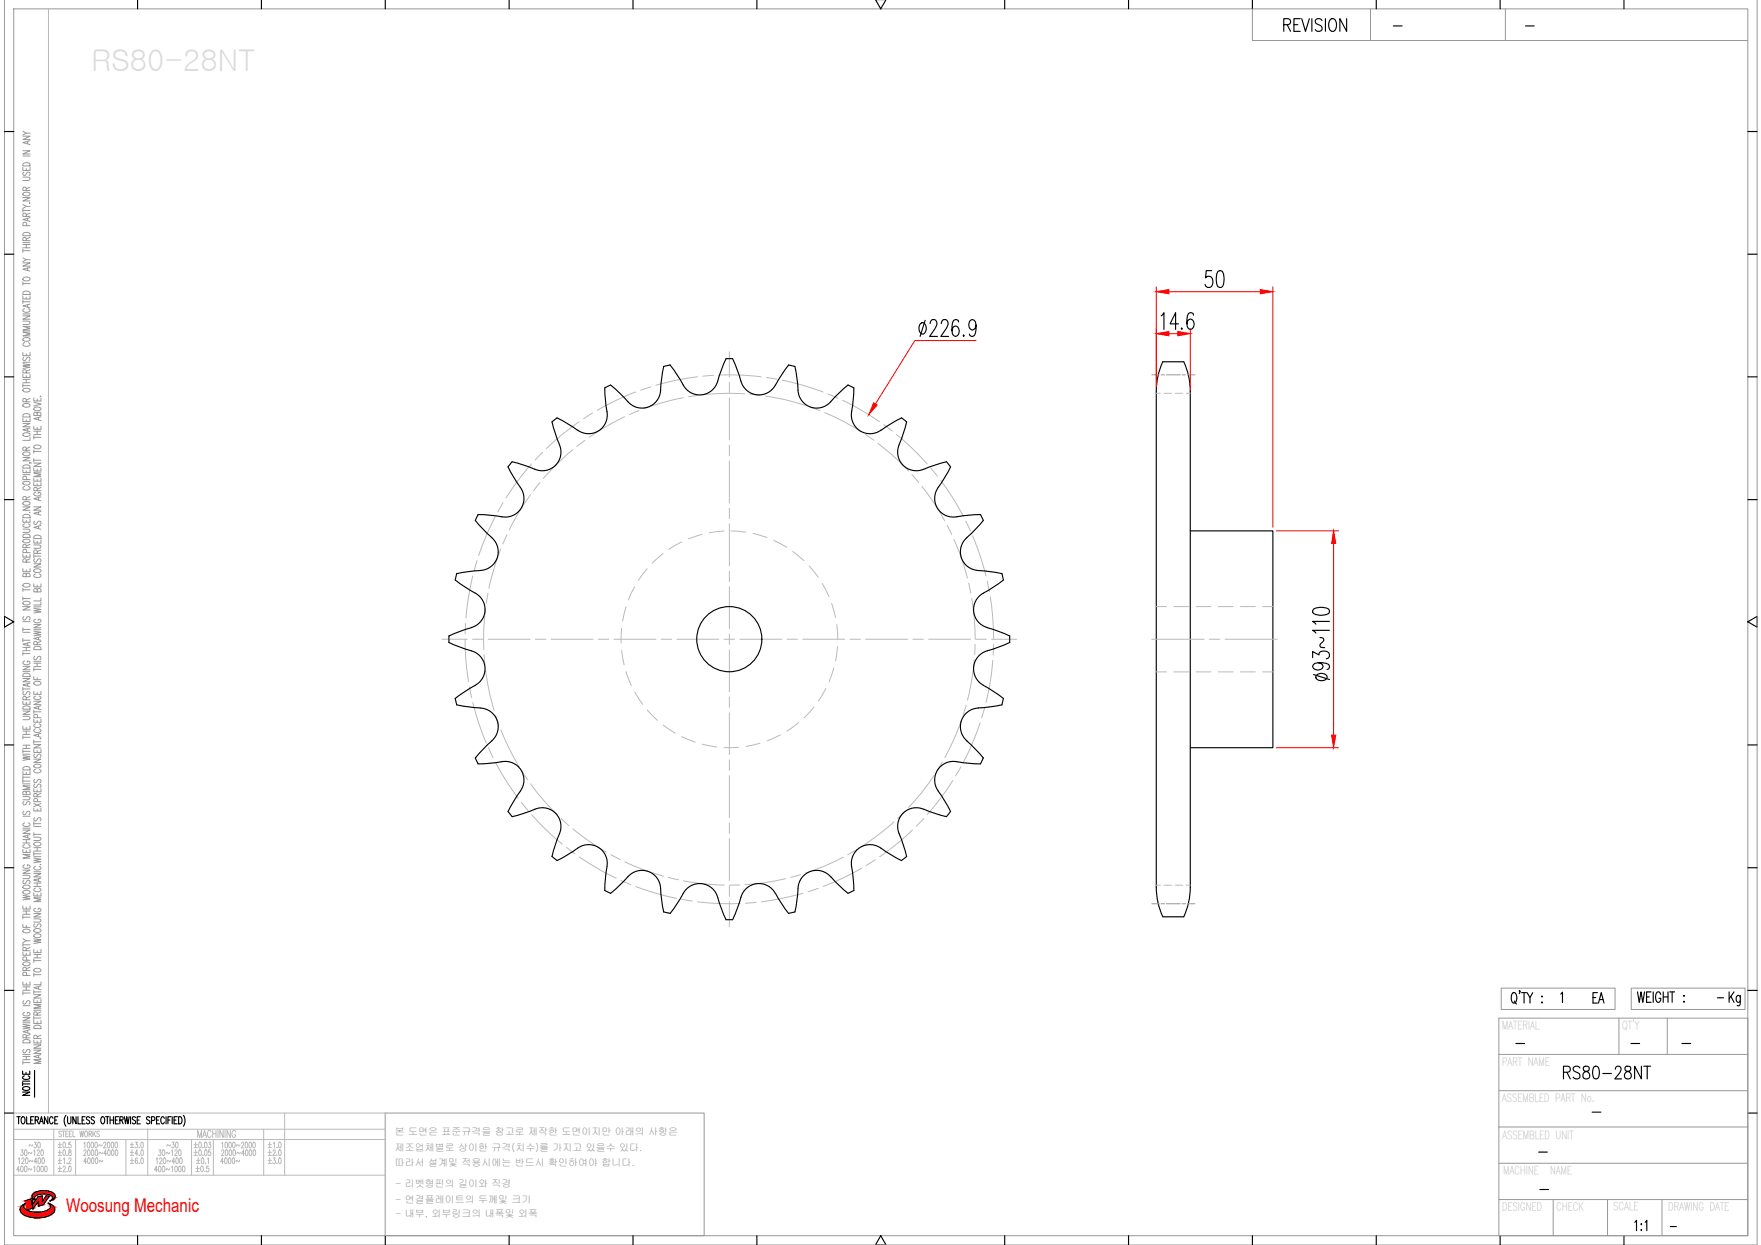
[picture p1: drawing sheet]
<svg xmlns="http://www.w3.org/2000/svg" width="297mm" height="210mm" viewBox="0 0 297 210" stroke-linecap="round" stroke-linejoin="round" font-family="sans-serif">
<defs><g id="words">
<text font-size="5.3" x="290.7" y="170.7">Kg</text>
<text font-size="4.9" x="267.8" y="170.4">EA</text>
<text font-size="3.2" fill="#f00" x="11.1" y="204.3">Woosung Mechanic</text>
<g font-size="2.6">
<text x="234.2" y="5.6">-</text>
<text x="256.5" y="5.6">-</text>
<text x="288.9" y="169.3">-</text>
<text x="254.7" y="177.1">-</text>
<text x="274.1" y="177.1">-</text>
<text x="282.9" y="177.1">-</text>
<text x="267.8" y="188.7">-</text>
<text x="258.6" y="195.4">-</text>
<text x="258.9" y="201.8">-</text>
<text x="280.8" y="208.1">-</text>
</g>
<g font-size="1.7" fill="#989898">
<text x="66.6" y="191.4">본 도면은 표준규격을 참고로 제작한 도면이지만 아래의 사항은</text>
<text x="66.6" y="194.1">제조업체별로 상이한 규격(치수)를 가지고 있을수 있다.</text>
<text x="66.6" y="196.6">따라서 설계및 적용시에는 반드시 확인하여야 합니다.</text>
<text x="66.7" y="200.2">- 리벳형핀의 길이와 직경</text>
<text x="66.7" y="202.8">- 연결플레이트의 두께및 크기</text>
<text x="66.7" y="205.2">- 내부, 외부링크의 내폭및 외폭</text>
</g>
</g></defs>
<!-- layer: 0 -->
<g fill="none" stroke="#989898" stroke-width=".17">
<path d="M.7 -.1v210h295.7v-210M2.3 1.5h292.5v206.8h-292.5zM211.3 1.5v5.3h83.5M231.2 1.5v5.3M253.9 1.5v5.3M3.9 33.3h1.2l-1.2 .6h1.2M3.9 29.9h.8l.4 .2-.2 .3h-1M3.9 28.2v.5h1.2v-.5M3.9 25.4h1.2l-1.2 .6h1.2M3.9 23h1.2l-1.2 .5h1.2M3.9 35.2v.6M3.9 35.5h1.2"/>
<path d="M3.9 34.5l.5 .3M3.9 26.3h1.2M3.9 22.1l.5 .4M3.9 39.3a.82 .82 0 0 1 1.2 .1v.3h-1.2zM3.9 32.5a.91 .91 0 0 1 1.2 .1 .64 .64 0 0 1-.6 .4 .64 .64 0 0 1-.6-.4zM3.9 27.6a.84 .84 0 0 1 1.2 .1v.3h-1.2zM4 29l-.1 .4 .1 .2 .3-.1a.52 .52 0 0 1 .7-.4l.1 .3-.2 .2M4.4 36.5v-.5h-.4l-.1 .5h1.2M4.4 32.1l-.1-.5h-.4v.5h1.2M4.4 28.4v.3M4.5 38.1l-.1-.5-.1-.1-.4 .1v.5h1.2M4.7 23.8v.4"/>
<path d="M4.7 36.8v.4M5 34.2v.1zM5.1 36.7l-1.2 .3 1.2 .3M5.1 34.8h-.7l-.5 .3M5.1 23.7l-1.2 .3 1.2 .4M5.1 22.5h-.7l-.5 .3M5.1 35.9l-.7 .3M5.1 31.6l-.7 .2M3.9 59.4v.6h1.2v-.6M3.9 54.1h.8l.4 .3-.2 .3h-1M3.9 53.2h1.2l-1.2 .6h1.2M3.9 49.9v.5h1.2v-.5"/>
<path d="M3.9 44.3h1.2l-1.2 .6h1.2M3.9 42v.5M3.9 47.5v.6M3.9 50.6v.6M3.9 52.9h1.2M3.9 50.9h1.2M3.9 47.8h1.2M3.9 43.5l.5 .3M3.9 42.3h1.2M3.9 41.8h1.2M3.9 41.2h1.2M3.9 40.9h1.2"/>
<path d="M3.9 57.1a.91 .91 0 0 1 1.2 0 .69 .69 0 0 1-1.2 .3zM3.9 49.2a.82 .82 0 0 1 1.2 .2v.2h-1.2zM3.9 46.9a.71 .71 0 0 1 1.2 .2 .7 .7 0 0 1-1.2-.1zM4.2 57.8a.32 .32 0 0 0-.3 .4 .32 .32 0 0 0 .4 .2h.3a.32 .32 0 0 0 .5-.2 .32 .32 0 0 0-.3-.4M4.2 52a.32 .32 0 0 0-.3 .5 .32 .32 0 0 0 .4 .2h.3a.32 .32 0 0 0 .5-.2 .32 .32 0 0 0-.3-.5M4.4 40.6v-.5h-.4l-.1 .5h1.2M4.4 41.2v.6M4.4 50.1v.3M4.4 59.6v.4M4.7 45.2v.4M4.7 51.4v.4M5.1 56h-1.2l1.2 .3-1.2 .3h1.2"/>
<path d="M5.1 55h-1.2l1.2 .3-1.2 .4h1.2M5.1 51.3l-1.2 .3 1.2 .3M5.1 45.1l-1.2 .3 1.2 .3M5.1 43.8h-.7l-.5 .3M5.1 40l-.7 .3M3.9 79.2v.5h1.2v-.5M3.9 77.1h1.2l-1.2 .6h1.2M3.9 73.2a.72 .72 0 0 1 1.2 .2 .87 .87 0 0 1-1.2 0zM3.9 71.4h1.2l-1.2 .6h1.2M3.9 70.5v.6h1.2v-.6M3.9 63.1v.5h1.2v-.5M3.9 61.3l1.2 .2-1.2 .2 1.2 .2-1.2 .2"/>
<path d="M3.9 64.7v.6M3.9 65h1.2M3.9 64.5h1.2M3.9 64h1.2M3.9 61.1h1.2M3.9 78.5a.84 .84 0 0 1 1.2 .1v.3h-1.2zM3.9 76.4a.71 .71 0 0 1 1.2 .2 .7 .7 0 0 1-1.2-.2zM3.9 69.9a.79 .79 0 0 1 1.2 .1v.3h-1.2zM3.9 68.2a.91 .91 0 0 1 1.2 .1 .69 .69 0 0 1-1.2 .2zM3.9 65.6a.74 .74 0 0 1 1.2 .2 .7 .7 0 0 1-1.2-.1zM4 60.2a.29 .29 0 0 0-.1 .5 .29 .29 0 0 0 .5-.1l.1-.2a.31 .31 0 0 1 .5-.1 .31 .31 0 0 1-.1 .5M4.4 75.9v-.5h-.5v.5h1.2"/>
<path d="M4.4 67.7v-.4l-.4-.1-.1 .5h1.2M4.4 62.9v-.5h-.5v.5h1.2M4.4 63.3v.3M4.4 64v.5M4.4 70.8v.3M4.4 79.4v.3M4.7 72.3v.4M5 78l.3 .1M5.1 73.8v.4h-1.2M5.1 72.2l-1.2 .3 1.2 .3M5.1 75.4l-.7 .2M5.1 67.2l-.7 .3"/>
<path d="M5.1 62.3l-.7 .3M5.7 78.9v.5h1.2v-.5M5.7 78.1h1.2l-1.2 .5h1.2M5.7 71.9v.5h1.2v-.5M5.7 67.8l1.2 .3-1.2 .3M5.7 67.1v.5h1.2v-.5M5.7 73.5v.5M5.7 75.8v.6M5.7 77.3v.6M5.7 77.6h1.2M5.7 76.1h1.2M5.7 73.7h1.2"/>
<path d="M5.7 73.3h1.2M5.7 72.7h1.2M5.8 75.2a.71 .71 0 0 1 1.1 .2 .73 .73 0 0 1-1.2-.1zM5.8 68.8a.91 .91 0 0 1 1.1 0 .69 .69 0 0 1-1.1 .3zM6.3 69.7l.2-.2h.3l.1 .2v.4h-1.2l.1-.6 .4 .1 .1 .5M6.3 67.3v.3M6.3 72.1v.3M6.3 72.7v.6M6.3 79.1v.3M6.5 70.4v.4M6.8 66.8h.1zM6.9 79.7h-1.2l1.2 .3-1.2 .4h1.2"/>
<path d="M6.9 70.3l-1.2 .3 1.2 .3M3.9 95.9v.5h1.2v-.5M3.9 93.4v.5h1.2v-.5M3.9 89.2h1l.2 .2-.2 .3-1 .1M3.9 87.5v.5h1.2v-.5M3.9 85.5h1.2l-1.2 .5h1.2M3.9 99.2v.5M3.9 99.4h1.2M3.9 80h1.2M3.9 98.5a.91 .91 0 0 1 1.2 .1 .64 .64 0 0 1-.6 .4 .64 .64 0 0 1-.6-.4zM3.9 91.1a.71 .71 0 0 1 1.2 .2 .73 .73 0 0 1-1.2-.2zM3.9 90.2a.79 .79 0 0 1 1.2 .1v.3h-1.2z"/>
<path d="M3.9 86.9a.82 .82 0 0 1 1.2 .1v.3h-1.2zM3.9 84.7a.91 .91 0 0 1 1.2 .1 .64 .64 0 0 1-.6 .4 .64 .64 0 0 1-.6-.4zM3.9 81.3a.91 .91 0 0 1 1.2 .1 .64 .64 0 0 1-.6 .4 .64 .64 0 0 1-.6-.4zM4.2 88.3a.32 .32 0 0 0-.3 .4 .32 .32 0 0 0 .4 .2h.3a.32 .32 0 0 0 .5-.2 .32 .32 0 0 0-.3-.4M4.2 82a.32 .32 0 0 0-.3 .4 .32 .32 0 0 0 .4 .2h.3a.32 .32 0 0 0 .5-.2 .32 .32 0 0 0-.3-.4M4.4 96.9l.3-.2h.3l.1 .2v.3h-1.2l.1-.5h.4v.5M4.4 94.8v-.5l-.4-.1-.1 .6h1.2M4.4 92.3l-.1-.5-.4 .1v.4h1.2M4.4 84.3v-.5l-.4-.1-.1 .6h1.2M4.4 87.7v.3M4.4 93.6v.3M4.4 96.1v.3"/>
<path d="M4.5 93.2l-.1-.5h-.5v.5h1.2M4.5 80.8l-.1-.4-.1-.1-.4 .1v.4h1.2M5 86.4h.1M5.1 94.2l-.7 .3M5.1 91.8l-.7 .2M5.1 83.7l-.7 .3M5.7 98.4v.5h1.2v-.5M5.7 95.1h1.2l-1.2 .5h1.2M5.7 91.9h.9l.3 .2-.2 .3h-1M5.7 91v.6h1.2v-.6M5.7 85.5h1.2l-1.2 .5h1.2M5.7 81.4v.5h1.2v-.5"/>
<path d="M5.7 80.6v.5h1.2v-.5M5.7 93.5v.6M5.7 93.8h1.2M5.8 96a.91 .91 0 0 1 1.1 .1 .64 .64 0 0 1-.6 .4 .64 .64 0 0 1-.6-.4zM5.8 90.4a.79 .79 0 0 1 1.1 .1v.3h-1.2zM5.9 94.2a.29 .29 0 0 0-.2 .5 .29 .29 0 0 0 .5-.1l.1-.2a.31 .31 0 0 1 .5-.1 .31 .31 0 0 1-.1 .5M5.9 87.9l-.2 .2 .2 .3 .3-.1 .1-.3a.3 .3 0 0 1 .5-.1 .3 .3 0 0 1-.1 .5M6 96.8a.32 .32 0 0 0-.3 .4 .32 .32 0 0 0 .5 .2h.2a.32 .32 0 0 0 .5-.2 .32 .32 0 0 0-.3-.4M6 83a.32 .32 0 0 0-.3 .4 .32 .32 0 0 0 .5 .2h.2a.34 .34 0 0 0 .5-.3 .34 .34 0 0 0-.5-.3v.2M6.3 99.4l.2-.2 .3 .1 .1 .1v.4h-1.2l.1-.5h.4l.1 .5M6.3 93.3l-.1-.5h-.4l-.1 .5h1.2M6.3 82.7l-.1-.5h-.4l-.1 .5h1.2"/>
<path d="M6.3 80.8v.3M6.3 81.6v.3M6.3 91.2v.4M6.3 98.6v.3M6.5 83.9v.4M6.5 86.4v.4M6.5 88.7v.4M6.9 88.6l-1.2 .3 1.2 .3M6.9 86.2l-1.2 .3 1.2 .4M6.9 83.8l-1.2 .3 1.2 .3M6.9 92.7l-.6 .3M6.9 82.2l-.6 .3"/>
<path d="M3.9 119.9h1.2l-1.2 .6h1.2M3.9 118.2v.5h1.2v-.5M3.9 114.4h1.2l-1.2 .5h1.2M3.9 112.3h1.2l-1.2 .6h1.2M3.9 102.3h1.2l-1.2 .5h1.2M3.9 100.6v.6M3.9 105.8v.6M3.9 107.6v.6M3.9 109.9v.6M3.9 115.9v.5M3.9 116.2h1.2M3.9 113.2h1.2"/>
<path d="M3.9 110.2h1.2M3.9 109.7h1.2M3.9 109.1h1.2M3.9 107.9h1.2M3.9 106.6h1.2M3.9 106.1h1.2M3.9 104.8h1.2M3.9 100.9h1.2M3.9 119.2a.84 .84 0 0 1 1.2 .1v.3h-1.2zM3.9 113.7a.82 .82 0 0 1 1.2 .1v.3h-1.2zM3.9 101.5a.91 .91 0 0 1 1.2 .1 .69 .69 0 0 1-1.2 .2zM4 116.6a.29 .29 0 0 0-.1 .5 .29 .29 0 0 0 .5-.1l.1-.2a.31 .31 0 0 1 .5-.1 .31 .31 0 0 1-.1 .5"/>
<path d="M4 104a.29 .29 0 0 0-.1 .4 .29 .29 0 0 0 .5 0l.1-.3a.31 .31 0 0 1 .5-.1 .31 .31 0 0 1-.1 .5M4.2 111.5a.32 .32 0 0 0-.3 .4 .32 .32 0 0 0 .4 .2h.3a.34 .34 0 0 0 .5-.3 .34 .34 0 0 0-.5-.3v.2M4.4 118v-.5l-.4-.1-.1 .6h1.2M4.4 109.1v.6M4.4 118.4v.3M4.7 108.4v.4M4.7 115.3v.4M5.1 115.2l-1.2 .3 1.2 .3M5.1 108.3l-1.2 .3 1.2 .3M5.1 117.4l-.7 .3M5.7 118.2h1.2l-1.2 .6h1.2M5.7 116.6v.5h1.2v-.5"/>
<path d="M5.7 114.1v.5h1.2M5.7 106.4l1.2 .2-1.2 .2 1.2 .2-1.2 .2M5.7 105.3h1.2l-1.2 .5h1.2M5.7 102.5l1.2 .3-1.2 .1 1.2 .3-1.2 .1M5.7 112.6v.5M5.7 119.7v.6M5.7 112.9h1.2M5.7 112.4h1.2M5.7 111.8h1.2M5.7 111.5h1.2M5.7 106.2h1.2M5.7 102.3h1.2"/>
<path d="M5.8 115a.71 .71 0 0 1 1.1 .3 .7 .7 0 0 1-1.2-.2zM5.8 109.1a.84 .84 0 0 1 1.1 .2v.2h-1.2zM5.9 110.7a.29 .29 0 0 0-.2 .4 .29 .29 0 0 0 .5 0l.1-.3a.31 .31 0 0 1 .5-.1 .31 .31 0 0 1-.1 .5M6 117.4a.32 .32 0 0 0-.3 .4 .32 .32 0 0 0 .5 .2h.2a.32 .32 0 0 0 .5-.2 .32 .32 0 0 0-.3-.4M6 104.4a.32 .32 0 0 0-.3 .4 .32 .32 0 0 0 .5 .2h.2a.33 .33 0 0 0 .5-.3 .33 .33 0 0 0-.5-.3v.2M6.3 108.7l-.1-.5h-.4l-.1 .5h1.2M6.3 111.8v.6M6.3 114.3v.3M6.3 116.7v.4M6.5 107.5v.4M6.5 119.1v.4M6.9 119l-1.2 .3 1.2 .3"/>
<path d="M6.9 107.3l-1.2 .3 1.2 .4M6.9 101.5v.5h-1.2M6.9 100.8v.5h-1.2M6.9 108.1l-.6 .3M3.9 139.9h1.2l-1.2 .6h1.2M3.9 134.3h.8l.4 .2-.2 .3h-1M3.9 130v.6h1.2v-.6M3.9 127.4l1.2 .2-1.2 .2 1.2 .2-1.2 .2M3.9 122.4v.6h1.2v-.6M3.9 120.8h.8l.4 .2-.2 .3h-1M3.9 124v.6M3.9 126.4v.6"/>
<path d="M3.9 130.8v.5M3.9 131.4v.6M3.9 139.6h1.2M3.9 137.6h1.2M3.9 132.2h1.2M3.9 131.7h1.2M3.9 131h1.2M3.9 127.2h1.2M3.9 126.7h1.2M3.9 126.2h1.2M3.9 125.6h1.2M3.9 124.3h1.2"/>
<path d="M3.9 123.8h1.2M3.9 123.3h1.2M3.9 129.4a.82 .82 0 0 1 1.2 .1v.3h-1.2zM4 136.8a.29 .29 0 0 0-.1 .4 .29 .29 0 0 0 .5 0l.1-.3a.31 .31 0 0 1 .5-.1 .31 .31 0 0 1-.1 .5M4 135.1l-.1 .2 .1 .4 .3-.1 .2-.3a.3 .3 0 0 1 .5-.1 .3 .3 0 0 1-.1 .5M4.2 138.7a.32 .32 0 0 0-.3 .4 .32 .32 0 0 0 .4 .3h.3a.32 .32 0 0 0 .5-.3 .32 .32 0 0 0-.3-.4M4.4 133.6l.3-.2h.3l.1 .2v.4h-1.2l.1-.6 .4 .1v.5M4.4 122.6v.4M4.4 123.3v.5M4.4 125.6v.6M4.4 130.2v.4M5.1 132.5h-1.2l1.2 .3-1.2 .3h1.2"/>
<path d="M5.7 136.2v.5h1.2v-.5M5.7 133v.5h1.2v-.5M5.7 128h1.2l-1.2 .6h1.2M5.7 126.3v.6h1.2v-.6M5.7 125.5h1.2l-1.2 .6h1.2M5.7 121.3v.5h1.2v-.5M5.7 124.8v.5M5.7 138.6v.5M5.7 139.3h1.2M5.7 138.9h1.2M5.7 135.5l1.2 .5M5.7 125.1h1.2"/>
<path d="M5.7 120h1.2M5.8 129a.91 .91 0 0 1 1.1 .1 .69 .69 0 0 1-1.1 .2zM5.9 137.9a.29 .29 0 0 0-.2 .4 .29 .29 0 0 0 .5 0l.1-.3a.31 .31 0 0 1 .5-.1 .31 .31 0 0 1-.1 .5M5.9 132.2l-.2 .4a.26 .26 0 0 0 .2 .2 .26 .26 0 0 0 .3-.2l.1-.2a.31 .31 0 0 1 .5-.1 .31 .31 0 0 1-.1 .5M5.9 131.4a.29 .29 0 0 0-.2 .5 .29 .29 0 0 0 .5-.1l.1-.2a.31 .31 0 0 1 .5-.1 .31 .31 0 0 1-.1 .5M5.9 127.1a.29 .29 0 0 0-.2 .5 .29 .29 0 0 0 .5-.1l.1-.2a.31 .31 0 0 1 .5-.1 .31 .31 0 0 1-.1 .5M6 129.7a.32 .32 0 0 0-.3 .4 .32 .32 0 0 0 .5 .2h.2a.32 .32 0 0 0 .5-.2 .32 .32 0 0 0-.3-.4M6 122.9a.32 .32 0 0 0-.3 .4 .32 .32 0 0 0 .5 .2h.2a.32 .32 0 0 0 .5-.2 .32 .32 0 0 0-.3-.4M6 122a.32 .32 0 0 0-.3 .5 .32 .32 0 0 0 .5 .2h.2a.32 .32 0 0 0 .5-.2 .32 .32 0 0 0-.3-.5M6.3 134.3l-.1-.4-.4-.1-.1 .5h1.2M6.3 121.4v.4M6.3 126.5v.4"/>
<path d="M6.3 133.2v.3M6.3 136.4v.3M6.3 135.2v-.5l-.2-.1-.3 .1-.1 .5h1.2M6.3 121v-.5h-.5l-.1 .5h1.2M6.5 123.8v.4M6.8 124.5h.1zM6.9 123.6l-1.2 .4 1.2 .3M6.9 135.5l-1.2 .5M6.9 133.8l-.6 .2M3.9 155.8v.6h1.2M3.9 152.8v.5h1.2v-.5M3.9 151l1.2 .1-1.2 .2 1.2 .2-1.2 .2"/>
<path d="M3.9 149.5a.72 .72 0 0 1 1.2 .1 .87 .87 0 0 1-1.2 0zM3.9 147.6h.8l.4 .2-.2 .3h-1M3.9 146.7h1.2l-1.2 .5h1.2M3.9 143.2v.5h1.2v-.5M3.9 154.4v.5M3.9 159v.6M3.9 159.3h1.2M3.9 158.3l.5 .3M3.9 154.6h1.2M3.9 154.1h1.2M3.9 153.6h1.2M3.9 142.1h1.2"/>
<path d="M3.9 141.6h1.2M3.9 156.8a.91 .91 0 0 1 1.2 .1 .64 .64 0 0 1-.6 .4 .64 .64 0 0 1-.6-.4zM3.9 150.3a.91 .91 0 0 1 1.2 0 .64 .64 0 0 1-.6 .5 .64 .64 0 0 1-.6-.5zM4 148.4a.29 .29 0 0 0-.1 .5 .29 .29 0 0 0 .5-.1l.1-.2a.31 .31 0 0 1 .5-.1 .31 .31 0 0 1-.1 .5M4.2 145.8a.32 .32 0 0 0-.3 .4 .32 .32 0 0 0 .4 .2h.3a.33 .33 0 0 0 .5-.3 .33 .33 0 0 0-.5-.3v.2M4.2 142.4a.32 .32 0 0 0-.3 .4 .32 .32 0 0 0 .4 .2h.3a.32 .32 0 0 0 .5-.2 .32 .32 0 0 0-.3-.4M4.4 141.6v.5M4.4 143.4v.3M4.4 152.9v.4M4.4 153.6v.5M4.4 156v.4M4.7 140.8v.4"/>
<path d="M5.1 158.6h-.7l-.5 .3M5.1 144.1h-1.2l1.2 .3-1.2 .3h1.2M5.1 140.7l-1.2 .3 1.2 .4M5.1 159.7l-.7 .3M5.7 158.3l1.2 .2-1.2 .2 1.2 .2-1.2 .2M5.7 154.9h.9l.3 .2-.2 .3-1 .1M5.7 154h1.2l-1.2 .6h1.2M5.7 150.5v.6h1.2v-.6M5.7 147.3h1.2l-1.2 .5h1.2M5.7 144.7l1.2 .2-1.2 .2 1.2 .2-1.2 .2M5.7 141.2h.9l.3 .2-.2 .3h-1M5.7 140.4v.5"/>
<path d="M5.7 143.7v.5M5.7 149.5h1.2M5.7 148.9h1.2M5.7 147h1.2M5.7 144.4h1.2M5.7 143.9h1.2M5.7 143.5h1.2M5.7 142.9h1.2M5.7 140.7h1.2M5.8 157.6a.71 .71 0 0 1 1.1 .2 .7 .7 0 0 1-1.2-.1zM5.8 156.7a.71 .71 0 0 1 1.1 .2 .7 .7 0 0 1-1.2-.1zM5.8 142.1a.71 .71 0 0 1 1.1 .3 .7 .7 0 0 1-1.2-.2z"/>
<path d="M5.9 155.8l-.2 .1 .2 .4 .3-.1 .1-.3a.3 .3 0 0 1 .5-.1 .3 .3 0 0 1-.1 .5M6 153.1a.32 .32 0 0 0-.3 .4 .32 .32 0 0 0 .5 .2h.2a.34 .34 0 0 0 .5-.3 .34 .34 0 0 0-.5-.3v.2M6 149.7a.32 .32 0 0 0-.3 .4 .32 .32 0 0 0 .5 .2h.2a.32 .32 0 0 0 .5-.2 .32 .32 0 0 0-.3-.4M6 146.1a.32 .32 0 0 0-.3 .4 .32 .32 0 0 0 .5 .2h.2a.32 .32 0 0 0 .5-.2 .32 .32 0 0 0-.3-.4M6.3 142.9v.6M6.3 148.9v.6M6.3 150.7v.4M6.5 148.2v.4M6.8 145.8h.1zM6.9 151.4h-1.2l1.2 .3-1.2 .3h1.2M6.9 148.1l-1.2 .3 1.2 .3M3.9 172.7l1.2 .2-1.2 .2 1.2 .2-1.2 .2"/>
<path d="M3.9 171.6h1.2l-1.2 .5h1.2M3.9 165.5v.6h1.2v-.6M3.9 160.5v.6h1.2v-.6M3.9 179.1h1.2M3.9 167.1v.6M3.9 178.9v.5M3.9 178.7h1.2M3.9 178.1h1.2M3.9 177.8h1.2M3.9 172.4h1.2M3.9 169.6h1.2M3.9 167.4h1.2"/>
<path d="M3.9 167h1.2M3.9 166.4h1.2M3.9 175.4a.82 .82 0 0 1 1.2 .1v.3h-1.2zM3.9 162.3a.71 .71 0 0 1 1.2 .3 .7 .7 0 0 1-1.2-.2zM4 176.9l-.1 .2 .1 .4 .3-.1 .2-.3a.3 .3 0 0 1 .5-.1 .3 .3 0 0 1-.1 .5M4 168.7a.29 .29 0 0 0-.1 .5 .29 .29 0 0 0 .5-.1l.1-.2a.31 .31 0 0 1 .5-.1 .31 .31 0 0 1-.1 .5M4.2 170.7a.32 .32 0 0 0-.3 .4 .32 .32 0 0 0 .4 .2h.3a.33 .33 0 0 0 .5-.3 .33 .33 0 0 0-.5-.3v.2M4.4 175v-.5l-.4-.1-.1 .6h1.2M4.4 163.6v-.5h-.4l-.1 .5h1.2M4.4 160.3v-.5h-.4l-.1 .5h1.2M4.4 160.7v.4M4.4 165.7v.4"/>
<path d="M4.4 166.4v.6M4.4 178.1v.6M4.5 164.5l-.1-.5h-.5v.5h1.2M4.5 161.9l-.1-.5-.1-.1-.4 .1v.5h1.2M4.7 173.7v.4M5.1 173.6l-1.2 .3 1.2 .4M5.1 174.4l-.7 .3M5.1 163.1l-.7 .2M5.7 177.1h1.2l-1.2 .5h1.2M5.7 176.2h1.2l-1.2 .5h1.2M5.7 175.3v.5h1.2v-.5M5.7 172v.6h1.2v-.6"/>
<path d="M5.7 168.5v.5h1.2v-.5M5.7 167.7h1.2l-1.2 .6h1.2M5.7 160.1v.5h1.2v-.5M5.7 171.6h1.2M5.7 161.7v.6M5.7 164.1v.5M5.7 166.9v.6M5.7 171.4v.5M5.7 170.3h1.2M5.7 167.2h1.2M5.7 164.3h1.2M5.7 162h1.2"/>
<path d="M5.7 161.5h1.2M5.7 160.9h1.2M5.8 173a.82 .82 0 0 1 1.1 .1v.3h-1.2zM5.8 163.4a.71 .71 0 0 1 1.1 .3 .87 .87 0 0 1-1.2 0zM6.3 175.1l-.1-.5h-.4l-.1 .5h1.2M6.3 171.1l-.1-.4-.4-.1-.1 .5h1.2M6.3 160.3v.3M6.3 160.9v.6M6.3 168.7v.3M6.3 172.2v.4M6.3 175.5v.3M6.5 166.3v.4"/>
<path d="M6.5 177.9v.4M6.9 178.7h-1.2l1.2 .3-1.2 .3h1.2M6.9 177.8l-1.2 .3 1.2 .3M6.9 169.3h-1.2l1.2 .4-1.2 .3h1.2M6.9 166.2l-1.2 .3 1.2 .4M6.9 165.5v.5h-1.2M6.9 174.5l-.6 .3M6.9 170.6l-.6 .3M252.8 177.8h42M252.8 171.7h42v36.6h-42zM253.2 166.6h19.2v3.6h-19.2zM273.1 171.7v6.1"/>
<path d="M275.2 166.6h19.2v3.6h-19.2zM281.2 171.7v6.1M65 187.7h53.8v20.6h-53.8zM252.8 196.1h42M252.8 183.9h42M252.8 190h42M252.8 202.2h42M262 202.2v6.1M271.2 202.2v6.1M280.3 202.2v6.1"/>
</g>
<g fill="none" stroke="#000" stroke-width=".19">
<path d="M23.2 -.1v1.6M44.1 -.1v1.6M65 -.1v1.6M85.9 -.1v1.6M106.8 -.1v1.6M127.7 -.1v1.6M147.7 -.1l.9 1.6 .9-1.6M169.5 -.1v1.6M190.4 -.1v1.6M211.3 -.1v1.6M232.1 -.1v1.6M253 -.1v1.6"/>
<path d="M273.9 -.1v1.6M216.5 4.2h.8a.52 .52 0 0 0 .4-.5 .52 .52 0 0 0-.4-.6h-.8v2.2M217.1 4.2l.6 1.1M218.3 4.2h.6M219.3 3.1h-1v2.2h1M219.6 3.1l.6 2.2 .7-2.2M221.3 3.1v2.2M223 3.4a.58 .58 0 0 0-.7-.3 .58 .58 0 0 0-.4 .8l.8 .4a.53 .53 0 0 1 .3 .5 .53 .53 0 0 1-.4 .5h-.3l-.4-.3M223.6 3.1v2.2M224.5 3.3l.1-.2a.93 .93 0 0 1 .8 1.4l-.1 .3a.57 .57 0 0 1-.5 .5 .57 .57 0 0 1-.6-.5 1.47 1.47 0 0 1 .3-1.5zM227.1 3.1v2.2l-1.1-2.2v2.2M.7 22.2h1.6"/>
<path d="M294.8 22.2h1.6M.7 42.9h1.6M294.8 42.9h1.6M.7 63.5h1.6M90.2 79.1l-3.3-1.1-.5-.2-.2 .3-.5 .6 .8 1.5 1.3 2M94 70.4l-.9 .7 1.1 3.3a3.2 3.2 0 0 1-.3 3.8 3.2 3.2 0 0 1-3.7 .9M105.9 67.7l-1.6-1.6-1.3-1.2-1 .5 .3 3.4a3.2 3.2 0 0 1-1.3 3.8 3.2 3.2 0 0 1-4.1-.4l-2.9-1.7M113 61.5l-1 .3-.5 3.4a3.2 3.2 0 0 1-1.9 3.3 3.2 3.2 0 0 1-3.7-.8M113 61.5l1.1 1.4 1.1 2M115.2 64.9a3.2 3.2 0 0 0 3.5 1.6 3.2 3.2 0 0 0 2.5-2.8l1.3-3.2h.5h.6l1.2 3.2a3.2 3.2 0 0 0 2.6 2.8 3.2 3.2 0 0 0 3.4-1.6M130.8 64.9l2.2-3.4 1.1 .3 .5 3.4a3.2 3.2 0 0 0 2.1 3.4 3.2 3.2 0 0 0 3.8-1.3l2.5-2.4 1 .5M143.7 69.4a3.2 3.2 0 0 0 1.6 3.4 3.2 3.2 0 0 0 3.8-.6l3-1.7"/>
<path d="M144 65.4l-.1 2.3-.3 1.7M151.7 75a3.2 3.2 0 0 0 .9 3.7 3.2 3.2 0 0 0 3.7 .2l3.3-1.1 .7 .9-.8 1.5-1.2 2M152.1 70.4l.8 .7M152.9 71.1l-.6 2.2-.6 1.7M294.8 63.5h1.6M.7 84.2h1.6M77 96.7l-.2 1.1 2.8 1.9a3.2 3.2 0 0 1 2.2 3.1 3.2 3.2 0 0 1-2.3 3M83 90.7a3.2 3.2 0 0 1 .7 3.7 3.2 3.2 0 0 1-3.3 1.8l-3.4 .5M87.8 82.2a3.2 3.2 0 0 1-.1 3.8 3.2 3.2 0 0 1-3.6 1l-3.5-.2-.4 .9 1.1 1.3 1.7 1.6M158.3 82.2a3.2 3.2 0 0 0 0 3.8 3.2 3.2 0 0 0 3.6 1l3.5-.3 .2 .5 .3 .5-2.4 2.6a3.2 3.2 0 0 0-1.3 3.8 3.2 3.2 0 0 0 3.4 2.1l3.4 .5M169 96.7l.3 1.1-2.9 1.9a3.2 3.2 0 0 0-2.2 3.1 3.2 3.2 0 0 0 2.3 3M200.8 89.5h13.9v36.6h-13.9"/>
<path d="M294.8 84.2h1.6M.7 103.9l1.6 .9-1.6 .9zM75.7 108.3l3.2 1.3a3.2 3.2 0 0 1 2.9 2.8 3.2 3.2 0 0 1-2.2 3.4l-2.8 2M75.7 107.2v1.1M76.8 117.7l.2 1.1M77 118.8l2.3 .4 1.7 .2M79.5 105.8l-1.7 .5-2.1 .9M81 119.4a3.1 3.1 0 0 1 2.9 2.1 3.1 3.1 0 0 1-.9 3.4M165 119.4a3.2 3.2 0 0 0-2.9 2.4 3.2 3.2 0 0 0 1.4 3.5l2.4 2.5M166.5 105.8l1.7 .5 2.1 .9M169.2 117.7l-.2 1.1-1.7 .3-2.3 .3M170.3 107.2v1.1l-3.2 1.3a3.2 3.2 0 0 0-2.9 2.8 3.2 3.2 0 0 0 2.2 3.4l2.9 2"/>
<path d="M294.8 104.8l1.6-.9v1.8zM.7 125.6h1.6M80.2 127.8l.4 1 3.5-.3a3.2 3.2 0 0 1 3.8 1.3 3.2 3.2 0 0 1-.5 4.1l-1.7 2.9 .7 .9 1.7-.5 2.1-.8M83 124.9l-1.7 1.6-1.1 1.3M90.2 136.4a3.1 3.1 0 0 1 3.5 .7 3.1 3.1 0 0 1 .7 3.5M165.9 127.8l-.5 1-3.5-.3a3.2 3.2 0 0 0-3.8 1.3 3.2 3.2 0 0 0 .5 4.1l1.7 2.9-.7 .9-3.3-1a3.2 3.2 0 0 0-3.7 .2 3.2 3.2 0 0 0-.9 3.7M294.8 125.6h1.6M.7 146.3h1.6M94.4 140.6l-.7 1.6-.6 2.2 .9 .7 2.9-1.8a3.2 3.2 0 0 1 4.1-.4 3.2 3.2 0 0 1 1.3 3.8l-.3 3.4 1 .5 1.3-1.1 1.6-1.7M105.9 147.8a3.2 3.2 0 0 1 3.7-.8 3.2 3.2 0 0 1 1.9 3.3l.5 3.5 1 .2M121.1 151.3a3.2 3.2 0 0 0-3-2.3 3.2 3.2 0 0 0-3.1 2.1l-2 2.9M121.1 151.3l.7 2.2 .7 1.6h.5h.6l.7-1.6 .7-2.2"/>
<path d="M130.8 150.6a3.1 3.1 0 0 0-3.1-1.6 3.1 3.1 0 0 0-2.7 2.3M140.1 147.8a3.2 3.2 0 0 0-3.7-.8 3.2 3.2 0 0 0-1.8 3.3l-.5 3.4-1.1 .3-1.3-1.9-.9-1.5M140.1 147.8l1.6 1.7 1.3 1.1 1-.5M143.6 146.1l.3 1.7 .1 2.3M151.7 140.6l.6 1.6 .6 2.2M152.9 144.4l-.8 .7-3-1.8a3.2 3.2 0 0 0-3.8-.6 3.2 3.2 0 0 0-1.6 3.4M196.1 154.6l-.7-2.1-.3-1.5-.1-1.4 .1-84.4 .3-2.1 .7-2.1h3.6l.5 1.4 .4 1.4 .2 2.2v83.6l-.1 1.4-.3 1.5-.7 2.1M196.1 154.6h3.6M294.8 146.3h1.6M.7 167h1.6M255.2 167.4h.1a.77 .77 0 0 1 .5 1v.3a.41 .41 0 0 1-.4 .4 .41 .41 0 0 1-.4-.4l-.1-.7zM255.4 168.8l.4 .5"/>
<path d="M256.4 167.1l-.1 .1v-.1v-.1l.1 .1-.1 .4M256.7 167.4h.8M257.1 167.4v1.7M257.6 167.4l.5 .8v.9M258.5 167.4l-.4 .8M260.1 168v.1zM260.1 168.9v.2zM263.3 167.6l.3-.3v1.7M267.2 179.9a.45 .45 0 0 0 .1 .7 .76 .76 0 0 1 .7 .4 .76 .76 0 0 1 0 .8 .64 .64 0 0 1-1-.2 .64 .64 0 0 1 .5-.9l.3-.1a.45 .45 0 0 0 .2-.7l-.3-.1zM268.9 179.9l.4-.1a1.05 1.05 0 0 1 .5 1.2l-.3 .8-.4 .1a1.05 1.05 0 0 1-.5-1.2zM274.2 179.9a.45 .45 0 0 0 .1 .7 .7 .7 0 0 1 .8 .5 .7 .7 0 0 1-.3 .8 .63 .63 0 0 1-.8-.5 .63 .63 0 0 1 .5-.7l.3-.1a.43 .43 0 0 0 .3-.5 .43 .43 0 0 0-.3-.3zM276.2 167.2l.3 1.8 .3-1.8 .3 1.8 .3-1.8"/>
<path d="M276.9 179.8v2.1l-1.2-2.1v2.1M277.3 179.8h1.1M277.7 168.1h.5M277.8 179.8v2.1M278.5 167.2h-.8v1.8h.8M278.9 167.2v1.8M280.1 167.7a.4 .4 0 0 0-.4-.5 .4 .4 0 0 0-.4 .5v.9a.4 .4 0 0 0 .2 .3 .4 .4 0 0 0 .5 0l.1-.6h-.3M280.6 168.1h.8M280.6 167.2v1.8M281.4 167.2v1.8M281.7 167.2h.8M282.1 167.2v1.8"/>
<path d="M284 167.8v.2zM284 168.8v.2zM.7 187.7h1.6M2.8 188.3h.6M3.1 188.3v1.2M3.7 188.3h.1a.64 .64 0 0 1 .4 .6 .64 .64 0 0 1-.4 .6 .85 .85 0 0 1-.1-1.2zM3.8 184.1h1.2l-1.2 .6h1.2M3.8 180.6v.5h1.2v-.5M3.8 182.7h1.2M3.8 182.5v.5M3.8 182.3h1.2M3.9 183.4a.71 .71 0 0 1 1.1 .2 .7 .7 0 0 1-1.2-.2z"/>
<path d="M4.1 181.4a.32 .32 0 0 0-.3 .4 .32 .32 0 0 0 .5 .2l.7-.2v-.2l-.3-.2M4.4 180.8v.3M4.5 188.3v1.2h.5M5.2 188.8h.3M5.7 188.3h-.5v1.2h.5M5.8 180.5v4.5M5.9 188.8h.5l.1-.4-.6-.1v1.2M6.2 188.8l.3 .7M6.7 189.5l.3-1.2 .3 1.2M6.8 189.1h.4M8.1 188.3v1.2l-.6-1.2v1.2M8.9 188.5l-.2-.2a.64 .64 0 0 0-.4 .6 .64 .64 0 0 0 .4 .6l.2-.3"/>
<path d="M9.2 188.8h.4M9.7 188.3h-.5v1.2h.5M11.1 188a1.56 1.56 0 0 0 0 1.9M11.4 188.3v.8l.2 .4 .3-.2 .1-1M12.8 188.3v1.2l-.5-1.2v1.2M13.2 188.3v1.2h.4M13.9 188.8h.3M14.4 188.3h-.5v1.2h.5M15.1 188.4l-.2-.1-.3 .1 .1 .3 .4 .3v.3l-.2 .2-.3-.2M15.9 188.4l-.2-.1h-.3v.4l.4 .2 .1 .4-.2 .2-.3-.2M17.2 188.3h.1a.64 .64 0 0 1 .4 .6 .64 .64 0 0 1-.4 .6 .85 .85 0 0 1-.1-1.2zM17.8 188.3h.6"/>
<path d="M18.1 188.3v1.2M18.6 188.8h.5M18.6 188.3v1.2M19.1 188.3v1.2M19.5 188.8h.3M20 188.3h-.5v1.2h.5M20.2 188.8h.5l.1-.4-.6-.1v1.2M20.5 188.8l.3 .7M21 188.3l.2 1.2 .2-1.2 .2 1.2 .2-1.2M22 188.3v1.2M22.9 188.4l-.2-.1h-.3l-.1 .4 .5 .2 .1 .4-.2 .2-.4-.2M23.1 188.8h.4"/>
<path d="M23.7 188.3h-.6v1.2h.6M25.3 188.4a.29 .29 0 0 0-.5-.1 .29 .29 0 0 0 .1 .5l.3 .1 .1 .4-.2 .2-.4-.2M25.6 188.9l.4-.1 .1-.1-.1-.4h-.4v1.2M26.4 188.8h.3M26.9 188.3h-.5v1.2h.5M27.7 188.5l-.2-.2a.64 .64 0 0 0-.4 .6 .64 .64 0 0 0 .4 .6l.2-.3M28 188.3v1.2M28.3 188.8h.3M28.8 188.3h-.5v1.2M29 188.3v1.2M29.4 188.8h.3M29.9 188.3h-.5v1.2h.5"/>
<path d="M30.1 188.3a.64 .64 0 0 1 .6 .4 .64 .64 0 0 1-.2 .7l-.4 .1zM30.9 188a1.66 1.66 0 0 1 0 1.9M263.7 180.8h.8a.52 .52 0 0 0 .4-.5 .52 .52 0 0 0-.4-.5h-.8v2.1M264.3 180.8l.6 1.1M266.5 180.1a.61 .61 0 0 0-.7-.4 .61 .61 0 0 0-.4 .6l.1 .3 .8 .4a.55 .55 0 0 1-.2 .9h-.3l-.4-.3M270.3 181h1.5M272.5 180.3v-.3l.3-.2 .5 .1a.69 .69 0 0 1-.1 1l-.8 1h1.1M294.8 187.7h1.6M23.2 208.3v1.6M44.1 208.3v1.6M65 208.3v1.6M85.9 208.3v1.6"/>
<path d="M106.8 208.3v1.6M127.7 208.3v1.6M148.6 208.3l.9 1.6h-1.8zM169.5 208.3v1.6M190.4 208.3v1.6M211.3 208.3v1.6M232.1 208.3v1.6M253 208.3v1.6M273.9 208.3v1.6M275.7 206.1l.3-.4v1.8M276.8 206.3v.2zM276.8 207.3v.2z"/>
<path d="M277.5 206.1l.3-.4v1.8"/>
<circle cx="123" cy="107.8" r="5.5"/>
</g>
<g fill="none" stroke="#bababa" stroke-width=".17">
<path d="M8.2 1.5v186.2M2.3 187.7h62.7v20.6M2.3 190.4h62.7M2.3 192.1h62.7M2.3 198.1h62.7M3.1 195.4l.2-.2v1M3.3 197.2h-.5l.3-.6v1M3.5 193.9h.4l-.2 .3a.26 .26 0 0 1 .2 .4 .26 .26 0 0 1-.4 0M3.6 196.7l.1-.1a.57 .57 0 0 1 0 1l-.2-.2zM3.7 195.4v-.1a.21 .21 0 0 1 .3 0 .21 .21 0 0 1 0 .3l-.4 .6h.5M4.2 196.7l.1-.1a.57 .57 0 0 1 0 1l-.2-.2zM4.2 193.9h.1a.59 .59 0 0 1 0 .9l-.2-.2z"/>
<path d="M4.4 195.3l.1-.1a.56 .56 0 0 1 0 1l-.2-.4zM5.4 197l-.1 .2-.4-.2-.1 .3M5.4 194.3l-.1 .2-.4-.2-.1 .3M5.5 193l-.1 .2-.4-.2-.1 .3M5.5 195.6l-.1 .3-.3-.3-.1 .3M5.7 196.8l.1-.2v1M5.7 194l.1-.1v.9M5.8 192.6h.3l-.2 .3a.27 .27 0 0 1 .3 .4 .27 .27 0 0 1-.5 .1M6.3 195.9h-.5l.3-.7v1M6.3 194.1v-.1a.21 .21 0 0 1 .3-.1 .21 .21 0 0 1 0 .3l-.4 .6h.5M6.3 196.7l.1-.1a.57 .57 0 0 1 0 1l-.2-.5zM6.5 192.6a.59 .59 0 0 1 0 .9l-.1-.4z"/>
<path d="M6.5 195.3l.1-.1a.56 .56 0 0 1 0 1l-.2-.4zM7 196.7l.1-.1a.54 .54 0 0 1 0 1l-.2-.5zM7 193.9h.1a.56 .56 0 0 1 0 .9l-.2-.4zM7.1 195.3l.1-.1a.59 .59 0 0 1 0 1l-.1-.2zM7.6 196.7l.1-.1a.57 .57 0 0 1 0 1l-.2-.2zM9.1 190.4v7.7M9.8 195.6h.6M9.8 196.1h.6M9.8 197h.6M9.8 197.5h.6M9.8 194.3h.6M9.8 194.8h.6"/>
<path d="M9.8 193h.6M9.8 193.5h.6M10.1 192.6v.8M10.1 193.9v.8M10.1 195.2v.8M10.1 196.6v.8M10.4 190.8l-.2-.1-.3 .1v.2l.5 .4-.2 .3-.3-.2M10.5 190.7h.4M10.6 196.8l.1-.1a.21 .21 0 0 1 .3 0 .21 .21 0 0 1 0 .3l-.4 .6h.5M10.7 195.4l.2-.2v1M10.7 193.9h.1a.59 .59 0 0 1 0 .9l-.2-.2zM10.7 192.6h.1a.59 .59 0 0 1 0 .9l-.2-.1z"/>
<path d="M10.7 190.7v1M11.1 191.2h.3M11.3 197.5h.1M11.3 193.4h.1M11.3 196.1v.1zM11.3 194.7v.1zM11.5 190.7h-.4v1h.4M11.6 195.4v-.1a.21 .21 0 0 1 .3 0 .21 .21 0 0 1 0 .3l-.3 .6h.4M11.6 193.9v.3a.31 .31 0 0 1 .4 .3 .31 .31 0 0 1-.4 .3 .4 .4 0 0 1 .3-.6v-.3zM11.7 196.7l.1-.1a.57 .57 0 0 1 0 1l-.2-.5zM11.7 191.2h.3M11.9 192.6h-.3v.4a.26 .26 0 0 1 .4 .2 .26 .26 0 0 1-.4 .2"/>
<path d="M12.1 190.7h-.4v1h.4M12.3 190.7v1h.4M12.7 192.1v6M13.5 190.7l.1 1 .2-1 .2 1 .1-1M14.1 192.8l.2-.2v.9M14.1 194.1l.1-.1a.21 .21 0 0 1 .3-.1 .21 .21 0 0 1 0 .3l-.4 .6h.4M14.4 190.7h.1a.51 .51 0 0 1 .3 .5 .51 .51 0 0 1-.3 .5 .7 .7 0 0 1-.1-1zM14.6 195.9h-.5l.3-.7v1M14.8 192.6h.1a.59 .59 0 0 1 0 .9l-.2-.4zM14.8 193.9h.1a.56 .56 0 0 1 0 .9l-.2-.4zM14.9 195.3l.1-.1a.59 .59 0 0 1 0 1l-.2-.4zM15 191.2l.4-.1v-.4h-.4v1"/>
<path d="M15.2 191.2l.3 .5M15.4 192.6h.1a.56 .56 0 0 1 0 .9l-.2-.4zM15.5 193.9h.1a.59 .59 0 0 1 0 .9l-.2-.2zM15.5 195.3l.1-.1a.59 .59 0 0 1 0 1l-.2-.2zM15.7 190.7v1M15.8 191.1l.3 .6M16.1 192.6h.1a.59 .59 0 0 1 0 .9l-.2-.1zM16.1 193.9h.1a.59 .59 0 0 1 0 .9l-.2-.4zM16.1 190.7l-.4 .6M16.2 195.3v-.1a.59 .59 0 0 1 0 1l-.1-.4zM16.8 190.8l-.2-.1-.3 .1v.2l.5 .4-.2 .3-.3-.2M17.2 193l-.1 .2-.4-.2v.3"/>
<path d="M17.3 194.3l-.1 .2-.4-.2-.1 .3M17.3 195.6l-.1 .3-.4-.3-.1 .3M17.5 192.8v-.1a.22 .22 0 0 1 .3-.1 .22 .22 0 0 1 .1 .3l-.5 .6h.5M18 194.5h-.5l.3-.6v.9M18.2 192.6h.1a.59 .59 0 0 1 0 .9l-.2-.1zM18.3 193.9a.59 .59 0 0 1 0 .9l-.2-.4zM18.8 192.6h.1a.59 .59 0 0 1 0 .9l-.2-.4zM18.9 193.9h.1a.56 .56 0 0 1 0 .9l-.2-.4zM19.5 192.6h.1a.59 .59 0 0 1 0 .9l-.2-.4zM19.5 193.9h.1a.59 .59 0 0 1 0 .9l-.1-.2zM21.2 192.1v6M22 195.6h.5"/>
<path d="M22 196.1h.5M22 194.3h.5M22 194.8h.5M22 193h.5M22 193.5h.5M22.3 192.6v.8M22.3 193.9v.8M22.3 195.2v.8M22.8 192.6h.4l-.2 .3a.27 .27 0 0 1 .2 .4 .27 .27 0 0 1-.4 .1M23.2 195.4v-.1a.49 .49 0 0 0-.5 .4 .49 .49 0 0 0 .3 .5 .28 .28 0 0 0 .2-.3 .28 .28 0 0 0-.3-.3l-.1 .3M23.2 194.5h-.4l.3-.6v.9M23.5 193.4h.1"/>
<path d="M23.5 196.1v.1zM23.5 194.7v.1zM23.8 195.3l.1-.1a.59 .59 0 0 1 0 1l-.2-.4zM23.8 193.9h.1a.59 .59 0 0 1 0 .9l-.2-.4zM23.8 192.6h.1a.59 .59 0 0 1 0 .9l-.2-.4zM24.9 190.3v7.8M26.3 195.4l.2-.2v1M26.6 197.2h-.5l.3-.6v1M26.8 193.9h.3l-.2 .3a.27 .27 0 0 1 .3 .4 .27 .27 0 0 1-.5 0M26.8 196.7l.1-.1a.57 .57 0 0 1 0 1l-.2-.5zM26.9 195.4l.1-.1a.21 .21 0 0 1 .3 0 .21 .21 0 0 1 0 .3l-.4 .6h.4M27.4 196.7l.1-.1a.57 .57 0 0 1 0 1l-.1-.2z"/>
<path d="M27.4 193.9h.1a.59 .59 0 0 1 0 .9l-.1-.2zM27.6 195.3l.1-.1a.59 .59 0 0 1 0 1l-.2-.4zM28.6 197l-.1 .2-.4-.2-.1 .3M28.6 194.3l-.1 .2-.4-.2-.1 .3M28.7 193l-.1 .2-.4-.2v.3M28.8 195.6l-.1 .3-.4-.3-.1 .3M28.9 196.8l.2-.2v1M28.9 194l.2-.1v.9M29 192.6h.4l-.2 .3a.27 .27 0 0 1 .2 .4 .27 .27 0 0 1-.4 .1M29.5 195.9h-.5l.3-.7v1M29.5 194.1l.1-.2a.26 .26 0 0 1 .3 .1 .26 .26 0 0 1-.1 .4l-.3 .4h.4M29.6 196.7l.1-.1a.57 .57 0 0 1 0 1l-.2-.2z"/>
<path d="M29.7 192.6h.1a.59 .59 0 0 1 0 .9l-.2-.1zM29.7 195.3l.1-.1a.59 .59 0 0 1 0 1l-.2-.4zM30.2 196.7l.1-.1a.57 .57 0 0 1 0 1l-.2-.5zM30.2 193.9h.1a.59 .59 0 0 1 0 .9l-.2-.4zM30.4 195.3l.1-.1a.59 .59 0 0 1 0 1l-.2-.2zM30.8 196.7l.2-.1a.57 .57 0 0 1 0 1l-.2-.2zM32.3 192.1v6M32.7 194.3h.6M32.7 194.8h.6M32.7 193h.6M32.7 193.5h.6M33 192.6v.8"/>
<path d="M33 193.9v.8M33 197h.6M33 197.5h.6M33.1 195.6h.6M33.1 196.1h.6M33.3 196.6v.8M33.3 191.8v-1.2l.4 1.2 .3-1.2v1.2M33.4 195.2v.8M33.6 193.9h.1a.59 .59 0 0 1 0 .9l-.2-.4zM33.6 192.6h.1a.59 .59 0 0 1 0 .9l-.2-.4zM33.9 196.7l.1-.1a.57 .57 0 0 1 0 1l-.2-.5zM34 195.3l.1-.1a.59 .59 0 0 1 0 1l-.2-.4z"/>
<path d="M34.2 191.8l.3-1.2 .3 1.2M34.2 193.4h.1M34.2 194.7v.1zM34.3 191.4h.4M34.6 197.5h.1M34.6 193.9h.1a.59 .59 0 0 1 0 .9l-.2-.2zM34.6 192.6h.1a.59 .59 0 0 1 0 .9l-.2-.1zM34.6 196.1v.1zM35 195.4l.2-.2v1M35.2 196.6h-.3v.4a.28 .28 0 0 1 .4 .3 .28 .28 0 0 1-.5 .2v-.1M35.2 192.6h.3l-.1 .3a.27 .27 0 0 1 .2 .4 .27 .27 0 0 1-.5 .1M35.5 193.9h-.3v.4a.26 .26 0 0 1 .4 .2 .26 .26 0 0 1-.4 .2l-.1-.1"/>
<path d="M35.6 190.9l-.2-.3a.64 .64 0 0 0-.4 .6 .64 .64 0 0 0 .4 .6l.2-.3M35.9 191.1h.5M35.9 190.6v1.2M36 192.1v6M36.4 190.6v1.2M36.8 190.6v1.2M37.4 194.1v-.2a.26 .26 0 0 1 .4 .1 .26 .26 0 0 1-.1 .4l-.4 .4h.5M37.4 192.8l.2-.2v.9M37.6 190.6v1.2l-.5-1.2v1.2M37.7 195.9h-.5l.3-.7v1M38 195.3l.1-.1a.59 .59 0 0 1 0 1l-.2-.4zM38 190.6v1.2"/>
<path d="M38 192.6h.1a.59 .59 0 0 1 0 .9l-.1-.1zM38.1 193.9h.1a.59 .59 0 0 1 0 .9l-.2-.4zM38.6 195.3l.1-.1a.59 .59 0 0 1 0 1l-.2-.2zM38.7 192.6h.1a.56 .56 0 0 1 0 .9l-.2-.4zM38.7 193.9h.1a.59 .59 0 0 1 0 .9l-.1-.2zM38.8 190.6v1.2l-.5-1.2v1.2M39.3 195.3v-.1a.59 .59 0 0 1 0 1l-.2-.4zM39.3 192.6h.1a.59 .59 0 0 1 0 .9l-.1-.1zM39.4 193.9h.1a.59 .59 0 0 1 0 .9l-.2-.2zM39.7 190.9l-.2-.3a.64 .64 0 0 0-.4 .6 .64 .64 0 0 0 .4 .6l.2-.3v-.2h-.2M40.4 195.6l-.1 .3-.4-.3-.1 .3M40.5 193l-.1 .2-.4-.2-.1 .3"/>
<path d="M40.5 194.3l-.1 .2-.4-.2-.1 .3M40.7 192.8l.1-.1a.22 .22 0 0 1 .3-.1 .22 .22 0 0 1 0 .3l-.4 .6h.5M41.2 194.5h-.4l.3-.6v.9M41.4 192.6h.1a.59 .59 0 0 1 0 .9l-.1-.1zM41.5 193.9h.1a.59 .59 0 0 1 0 .9l-.2-.2zM42.1 192.6h.1a.59 .59 0 0 1 0 .9l-.2-.4zM42.1 193.9h.1a.59 .59 0 0 1 0 .9l-.2-.4zM42.7 192.6h.1a.56 .56 0 0 1 0 .9l-.2-.4zM42.8 193.9h.1a.59 .59 0 0 1 0 .9l-.2-.2zM44.5 190.4v7.7M45.2 195.6h.6M45.2 196.1h.6"/>
<path d="M45.2 194.3h.6M45.2 194.8h.6M45.2 193h.6M45.2 193.5h.6M45.5 192.6v.8M45.5 193.9v.8M45.5 195.2v.8M46 194.1l.1-.1a.21 .21 0 0 1 .3-.1 .21 .21 0 0 1 0 .3l-.4 .6h.5M46.1 195.2h.3l-.2 .4a.27 .27 0 0 1 .3 .4 .27 .27 0 0 1-.5 0M46.1 192.8l.2-.2v.9M46.7 193.4h.1M46.7 196.1v.1z"/>
<path d="M46.7 194.7v.1zM47.1 195.3l.1-.1a.59 .59 0 0 1 0 1l-.2-.4zM47.1 193.9h.1a.59 .59 0 0 1 0 .9l-.2-.4zM47.1 192.6h.1a.59 .59 0 0 1 0 .9l-.2-.4zM48 187.7v10.4"/>
</g>
<!-- layer: LOGO -->
<g fill="#f00" stroke="#f00" stroke-width=".17">
<path d="M7 200.7h.6z"/>
<path d="M7.8 201.6h.1z"/>
<path d="M7.1 201.6h.1z"/>
<path d="M8.8 202.2h.2z"/>
<path d="M8.2 202.8l.1 .1z"/>
<path d="M4.1 203l.2-.1z"/>
<path d="M5.7 205.3h1.1z"/>
<path d="M7 200.7l.8 .1zM6.9 200.8h.9z"/>
<path d="M6.9 200.8h1.1zM6.7 200.8h1.3z"/>
<path d="M6.7 200.8h1.5zM6.6 200.8h1.6z"/>
<path d="M6.6 200.8l1.8 .1zM6.3 200.9h2.1z"/>
<path d="M6.3 200.9h2.2zM6.3 200.9h2.2z"/>
<path d="M6.3 200.9l2.4 .1zM6 201l.3-.1 2.4 .1z"/>
<path d="M6 201h2.8zM6 201h2.8z"/>
<path d="M6 201l2.9 .1-.1-.1zM5.8 201.1l.2-.1 2.9 .1z"/>
<path d="M5.8 201.1l3.2 .1zM5.8 201.1l3.2 .1z"/>
<path d="M5.7 201.2l3.4 .1-.1-.1zM5.6 201.3l.1-.1 3.4 .1z"/>
<path d="M7.2 201.3h1.9zM7.2 201.3h1.9z"/>
<path d="M5.6 201.3h1.6zM5.6 201.3h1.5z"/>
<path d="M5.6 201.3h1.3zM5.6 201.3h1.5z"/>
<path d="M7.5 201.3h1.7zM7.5 201.3h1.7z"/>
<path d="M7.8 201.3l1.4 .1zM7.8 201.3l1.4 .1z"/>
<path d="M5.6 201.3h1.3zM5.6 201.3l1.1 .1z"/>
<path d="M8 201.4h1.2zM8 201.4h1.2z"/>
<path d="M5.5 201.4h.9h.3zM5.5 201.4h.9h-.9z"/>
<path d="M8.1 201.4h1.1zM8.1 201.4h1.1z"/>
<path d="M5.5 201.4h.9zM5.5 201.4l.8 .1z"/>
<path d="M8.3 201.4l1 .1zM8.3 201.4l1 .1z"/>
<path d="M5.4 201.5h.9zM5.4 201.5h.8z"/>
<path d="M8.6 201.5h.7zM8.6 201.5h.7z"/>
<path d="M5.4 201.5l.6 .1 .2-.1zM5.4 201.5l.6 .1h-.6z"/>
<path d="M8.6 201.5l.7 .1v-.1zM8.6 201.5l.7 .1z"/>
<path d="M5.4 201.6h.6zM5.4 201.6l.6 .1z"/>
<path d="M7.8 201.6l.5 .1zM7.8 201.6l.5 .1z"/>
<path d="M8.7 201.6l.6 .1zM8.7 201.6l.6 .1z"/>
<path d="M7.1 201.6l.1 .2zM6.4 201.8l.7-.2 .1 .2z"/>
<path d="M5.4 201.7l.5 .1 .1-.1zM5.4 201.7l.5 .1z"/>
<path d="M8.8 201.7h.5zM8.8 201.7l.5 .1z"/>
<path d="M5.4 201.8h.4h.1zM5.4 201.8h.4z"/>
<path d="M5.4 201.8h.4zM5.4 201.8l.4 .1z"/>
<path d="M8.9 201.8l.4 .1v-.1zM8.9 201.8l.4 .1h-.4z"/>
<path d="M8.9 201.9h.4zM8.9 201.9h.4z"/>
<path d="M5.5 201.9l.3 .1v-.1zM5.5 201.9l.3 .1h-.3z"/>
<path d="M8.9 201.9l.3 .1 .1-.1zM8.9 201.9l.3 .1h-.3z"/>
<path d="M5.5 202h.3zM5.5 202h.3z"/>
<path d="M8.9 202h.3zM8.9 202l.3 .1z"/>
<path d="M5.5 202l.4 .2-.1-.2zM5.5 202l.4 .2z"/>
<path d="M8.9 202.1l.1 .1 .2-.1zM8.9 202.1l.1 .1z"/>
<path d="M5.7 202.2h.2zM5.7 202.2h.2z"/>
<path d="M8.9 202.2h.1zM8.9 202.2h.1h-.2z"/>
<path d="M5.7 202.2l.3 .1zM5.7 202.2l.3 .1zM5.8 202.3h.2z"/>
<path d="M5.8 202.3h.2zM5.8 202.3h.2z"/>
<path d="M8.8 202.3l-.1 .1 .2-.1zM8.6 202.4l.2-.1z"/>
<path d="M8.5 202.5l.1-.1zM8.5 202.5l.2-.1z"/>
<path d="M5.5 202v.5zM4.2 202.5l1.3-.5v.5z"/>
<path d="M7.7 201.7v.9l.6-.9zM7.7 201.7v.9h-.6z"/>
<path d="M6.4 201.8l.7 .8 .1-.8zM6.4 201.8l.7 .8h-1.3z"/>
<path d="M7.1 202.6h.6zM7.1 202.6h.5z"/>
<path d="M6.4 202.6h.7zM6.4 202.6h.7z"/>
<path d="M5.8 202.6h.6zM5.8 202.6h.6z"/>
<path d="M8.3 202.9l.2 .1zM8.3 202.9l.2 .1z"/>
<path d="M8.4 203h.1zM8.4 203h.1z"/>
<path d="M5.8 202.6l.3 .4 .3-.4zM5.8 202.6l.3 .4h-.5z"/>
<path d="M4.2 202.5l1.3 .5v-.5zM4.2 202.5l1.3 .5h-1.2z"/>
<path d="M5.6 203l.5 .1v-.1zM5.6 203l.5 .1h-.6z"/>
<path d="M4.3 203l1.2 .1v-.1zM4.3 203l1.2 .1z"/>
<path d="M4.1 203v.1zM4 203.1l.1-.1z"/>
<path d="M4 203.1h.1zM4 203.1h.1z"/>
<path d="M6.4 202.6l.9 .5 .3-.5zM6.4 202.6l.9 .5h-.8z"/>
<path d="M8.4 203l.4 .2zM8.4 203l.4 .2h-.3z"/>
<path d="M8.5 203.2h.3zM8.5 203.2h.3z"/>
<path d="M3.9 203.1l.1 .2 .1-.2zM3.7 203.3l.2-.2 .1 .2z"/>
<path d="M3.7 203.3h.3zM3.7 203.3h.3z"/>
<path d="M8.5 203.2l.5 .1-.2-.1zM8.5 203.2l.5 .1h-.4z"/>
<path d="M6.5 203.1v.2l.8-.2zM6.5 203.1v.2z"/>
<path d="M8.6 203.3l.4 .1zM8.6 203.3l.4 .1z"/>
<path d="M3.7 203.3l.3 .1v-.1zM3.7 203.3l.3 .1h-.4z"/>
<path d="M3.6 203.4l.4 .1zM3.6 203.4l.4 .1z"/>
<path d="M8.6 203.4l.5 .1-.1-.1zM8.6 203.4l.5 .1h-.6z"/>
<path d="M8.5 203.5l.7 .1zM8.5 203.5l.7 .1h-.7z"/>
<path d="M3.5 203.5l.5 .1v-.1zM3.5 203.5l.5 .1h-.5z"/>
<path d="M4.3 203.1l1.4 .6 .4-.6zM4.3 203.1l1.4 .6h-1.2z"/>
<path d="M8.5 203.6l.7 .1zM8.5 203.6l.7 .1h-.7z"/>
<path d="M3.5 203.6l.6 .1-.1-.1zM3.5 203.6l.6 .1h-.7z"/>
<path d="M3.4 203.7l.8 .1zM3.4 203.7l.8 .1z"/>
<path d="M8.5 203.7l.7 .1v-.1zM8.5 203.7l.7 .1h-.9z"/>
<path d="M8.3 203.8l.9 .1zM8.3 203.8l.9 .1z"/>
<path d="M3.4 203.8l1 .2-.2-.2zM3.4 203.8l1 .2h-1z"/>
<path d="M4.5 203.7v.3l1.2-.3zM4.5 203.7v.3z"/>
<path d="M3.4 204h1zM3.4 204h1z"/>
<path d="M8.3 203.9l.9 .1v-.1zM8 204l.3-.1 .9 .1z"/>
<path d="M8 204l1.2 .1zM7.9 204.1h1.3z"/>
<path d="M3.4 204l1.3 .1-.3-.1zM3.4 204l1.3 .1h-1.3z"/>
<path d="M7.9 204.1h1.3zM7.8 204.1h1.4z"/>
<path d="M3.4 204.1l1.6 .1zM3.4 204.1l1.6 .1h-1.5z"/>
<path d="M3.5 204.2h1.5zM3.5 204.2h1.5z"/>
<path d="M7.8 204.1l1.4 .2v-.2zM7.4 204.3l.4-.2 1.4 .2z"/>
<path d="M3.5 204.2l1.9 .1-.4-.1zM3.5 204.2l1.9 .1h-1.9z"/>
<path d="M7.4 204.3h1.8zM7.1 204.3h2z"/>
<path d="M7.1 204.3h2zM7 204.3h2.1z"/>
<path d="M3.5 204.3l2.3 .1zM3.5 204.3l2.3 .1z"/>
<path d="M7 204.3h2.1zM6.6 204.4h2.5z"/>
<path d="M3.5 204.4h2.5zM3.5 204.4h2.5z"/>
<path d="M6.6 204.4h2.5zM6.2 204.4h2.9z"/>
<path d="M3.6 204.4h2.6zM3.6 204.4h2.6z"/>
<path d="M3.6 204.4h5.5zM3.6 204.4h5.4z"/>
<path d="M3.6 204.4l5.4 .1v-.1zM3.6 204.4l5.4 .1z"/>
<path d="M3.7 204.5l5.1 .2 .2-.2zM3.7 204.5l5.1 .2h-5z"/>
<path d="M3.8 204.7h5zM3.8 204.7h4.9z"/>
<path d="M3.9 204.7l4.6 .1 .2-.1zM3.9 204.7l4.6 .1h-4.4z"/>
<path d="M4.1 204.8h4.4zM4.1 204.8l4.3 .1z"/>
<path d="M4.2 204.9l4 .1 .2-.1zM4.2 204.9l4 .1z"/>
<path d="M4.4 205h3.8zM4.4 205l3.6 .1z"/>
<path d="M4.6 205.1h3.2h.2zM4.6 205.1h3.2z"/>
<path d="M4.8 205.1h3zM4.8 205.1l2.8 .1z"/>
<path d="M5 205.2h2.6zM5 205.2h2.3z"/>
<path d="M5.3 205.2h2zM5.3 205.2l1.9 .1z"/>
<path d="M5.5 205.3h1.7zM5.5 205.3h1.3z"/>
<path d="M5.7 205.3h1zM6 205.3h.7z"/>
</g>
<path d="M3.7 203.3l.6-.4a.57 .57 0 0 0-.3 .6 .57 .57 0 0 0 .4 .5 3.9 3.9 0 0 0 4.1-.3 .56 .56 0 0 0-.3-.9l.3 .2a.91 .91 0 0 1 .7 .8 .91 .91 0 0 1-.5 .9 4.8 4.8 0 0 1-5.1-.3 .8 .8 0 0 1 .1-1.1zM4.2 202.5l1.3-.5v1.1l.9-1.3 .8-.2-.1 1 .7-1 .5 .1-1 1.4-.8 .3-.1-.8-.7 1.1-1.2 .3M5.3 202.5h.1M5.3 202.5l.3 1.5M5.6 201.3a3 3 0 0 1 3.6 .1 .66 .66 0 0 1-.5 1l-.3 .1a.53 .53 0 0 0 .5-.6 .53 .53 0 0 0-.6-.5 2.38 2.38 0 0 0-2.5 .5l.2 .4-.3-.1a.56 .56 0 0 1-.1-.9z" fill="none" stroke="#000" stroke-width=".19"/>
<!-- layer: 0 -->
<g fill="none" stroke="#dbdbdb" stroke-width=".17">
<path d="M253.5 173.5v-1.3l.4 1.3 .3-1.3v1.3M253.5 179h.5l.1-.2-.1-.4-.5-.1v1.4M254.3 179.7l.4-1.4 .3 1.4M254.5 173.5l.3-1.3 .4 1.3M254.5 179.2h.4M254.6 173.1h.4M255.3 179l.5-.1 .1-.2-.1-.3-.5-.1v1.4M255.3 172.2h.6M255.6 172.2v1.3M255.6 179l.3 .7M256.1 178.3h.6M256.1 172.8h.4"/>
<path d="M256.4 178.3v1.4M256.7 172.2h-.6v1.3h.6M256.9 172.8l.6-.1 .1-.2-.1-.3h-.6v1.3M257.3 172.8l.3 .7M257.9 172.2v1.3M258.1 173.5l.4-1.3 .3 1.3M258.3 173.1h.4M258.5 178.3v1.4l-.6-1.4v1.4M258.7 179.7l.4-1.4 .3 1.4M258.8 179.2h.5M259.1 172.2v1.3h.5M259.7 179.7v-1.4l.3 1.4 .4-1.4v1.4"/>
<path d="M260.7 179h.4M261.3 178.3h-.6v1.4h.6M273.9 172.2h.1a.73 .73 0 0 1 .5 .6 .73 .73 0 0 1-.5 .7 1.01 1.01 0 0 1-.1-1.3zM274.1 173.3l.3 .3M274.6 172.2h.6M274.9 172.2v1.3M275.6 172l-.1 .3M275.8 172.2l.3 .6v.7M276.5 172.2l-.4 .6M253.4 185.7l.3-1.3 .4 1.3M253.4 192l.4-1.3 .4 1.3M253.5 185.3h.4"/>
<path d="M253.6 191.6h.4M253.7 198v-1.4l.4 1.4 .3-1.4v1.4M254.7 198l.3-1.4 .4 1.4M254.8 197.5h.4M254.9 184.6a.32 .32 0 0 0-.5-.2 .32 .32 0 0 0 .1 .6l.2 .1a.34 .34 0 0 1 .1 .6 .34 .34 0 0 1-.5-.2M255 190.9a.33 .33 0 0 0-.6-.2 .33 .33 0 0 0 .1 .6l.3 .1a.34 .34 0 0 1 .1 .5 .34 .34 0 0 1-.6-.1M255.8 184.6a.33 .33 0 0 0-.3-.2 .33 .33 0 0 0-.3 .2l.1 .3 .3 .2a.34 .34 0 0 1 .1 .5 .34 .34 0 0 1-.5-.1M255.8 190.9a.33 .33 0 0 0-.3-.2 .33 .33 0 0 0-.3 .3l.5 .4a.34 .34 0 0 1 .1 .5 .34 .34 0 0 1-.6-.1M256.1 185h.4M256.2 191.3h.3M256.2 196.9a.36 .36 0 0 0-.4-.3 .36 .36 0 0 0-.2 .5v.4a.36 .36 0 0 0 .2 .5 .36 .36 0 0 0 .4-.4M256.5 196.6v1.4"/>
<path d="M256.5 197.3h.7M256.7 184.4h-.6v1.3h.6M256.8 190.7h-.6v1.3h.6M256.9 185.7v-1.3l.4 1.3 .4-1.3v1.3M257 192v-1.3l.4 1.3 .3-1.3v1.3M257.2 196.6v1.4M257.5 196.6v1.4M258 185h.6l.1-.2-.1-.3-.6-.1v1.3l.6-.1v-.4l-.2-.2M258.1 191.3h.5l.1-.2-.1-.4h-.5v1.3l.6-.1v-.3l-.2-.3M258.5 196.6v1.4l-.6-1.4v1.4M258.9 197.3h.3M259 184.4v1.3h.5"/>
<path d="M259 190.7v1.3h.6M259.5 196.6h-.6v1.4h.6M259.7 185h.4M259.8 191.3h.4M260.3 184.4h-.6v1.3h.6M260.4 190.7h-.6v1.3h.6M260.6 184.4a.71 .71 0 0 1 .7 .5 .71 .71 0 0 1-.3 .8h-.4zM260.7 190.7a.72 .72 0 0 1 .6 .4 .72 .72 0 0 1-.1 .7l-.2 .2h-.3zM262.2 196.6v1.4l-.6-1.4v1.4M262.5 185.1l.5-.1 .1-.2-.1-.3-.5-.1v1.3M262.5 198l.3-1.4 .4 1.4M262.5 190.7v.9l.3 .4 .3-.2 .1-1.1"/>
<path d="M262.6 197.5h.4M263.3 185.7l.3-1.3 .4 1.3M263.4 198v-1.4l.4 1.4 .3-1.4v1.4M263.4 185.3h.5M264.2 190.7v1.3l-.7-1.3v1.3M264.2 185h.6v-.5l-.6-.1v1.3M264.5 197.3h.3M264.5 190.7v1.3M264.5 185l.4 .7M264.7 190.7h.7M265 184.4h.7M265.1 190.7v1.3"/>
<path d="M265.1 196.6h-.6v1.4h.6M265.4 184.4v1.3M267.5 184.4v1.3l-.7-1.3v1.3M267.9 184.9a.43 .43 0 0 1 .5 .3 .43 .43 0 0 1-.3 .5l-.3-.2zM268.7 185.6v.1zM253.5 202.7a.71 .71 0 0 1 .7 .5 .71 .71 0 0 1-.3 .8l-.4 .1zM254.5 203.4h.3M255 202.7h-.5v1.4h.5M255.9 202.9a.33 .33 0 0 0-.3-.2 .33 .33 0 0 0-.3 .2v.4l.4 .1a.34 .34 0 0 1 .1 .6 .34 .34 0 0 1-.5-.1M256.2 202.7v1.4M257.2 203.1a.36 .36 0 0 0-.5-.3 .36 .36 0 0 0-.2 .5v.3a.37 .37 0 0 0 .3 .5 .37 .37 0 0 0 .4-.5h-.3M258.1 202.7v1.4l-.6-1.4v1.4"/>
<path d="M258.5 203.4h.3M259.1 202.7h-.6v1.4h.6M259.3 202.7h.4a.83 .83 0 0 1 0 1.4h-.4zM263.3 203.1l-.2-.4a.74 .74 0 0 0-.3 1.3l.3 .1 .2-.3M263.6 202.7v1.4M263.6 203.4h.7M264.3 202.7v1.4M264.6 203.4h.4M265.2 202.7h-.6v1.4h.6M266.1 203.1a.36 .36 0 0 0-.5-.3 .36 .36 0 0 0-.2 .5v.3a.36 .36 0 0 0 .2 .5 .36 .36 0 0 0 .5-.3M266.4 202.7v1.4M266.6 203.3l.4 .8"/>
<path d="M267 202.7l-.6 .9M272.9 202.9a.32 .32 0 0 0-.5-.2 .32 .32 0 0 0 0 .6l.3 .1a.34 .34 0 0 1 .1 .5 .34 .34 0 0 1-.6-.1M273.8 203a.36 .36 0 0 0-.4-.3 .36 .36 0 0 0-.3 .5v.3a.36 .36 0 0 0 .3 .5 .36 .36 0 0 0 .4-.3M274 204l.3-1.3 .4 1.3M274.1 203.6h.5M274.9 202.7v1.3h.6M275.7 203.3h.4M276.3 202.7h-.6v1.3h.6M281.5 202.7a.71 .71 0 0 1 .7 .5 .71 .71 0 0 1-.2 .8l-.5 .1zM282.5 203.4l.5-.1 .1-.2-.1-.3-.5-.1v1.4M282.8 203.4l.3 .7M283.3 204.1l.3-1.4 .4 1.4"/>
<path d="M283.4 203.6h.5M284.1 202.7l.3 1.4 .2-1.4 .2 1.4 .2-1.4M285.3 202.7v1.4M286.3 202.7v1.4l-.6-1.4v1.4M287.3 203a.36 .36 0 0 0-.5-.3 .36 .36 0 0 0-.2 .5v.4a.37 .37 0 0 0 .3 .5 .37 .37 0 0 0 .4-.5h-.3M288.5 202.7a.71 .71 0 0 1 .7 .5 .71 .71 0 0 1-.2 .8l-.5 .1zM289.3 204.1l.4-1.4 .4 1.4M289.5 203.6h.4M290.1 202.7h.7M290.5 202.7v1.4M291 203.4h.4M291.6 202.7h-.6v1.4h.6"/>
</g>
<!-- layer: CL2 -->
<g fill="none" stroke="#bababa" stroke-width=".17">
<path d="M123 59.3v4.3M89.6 78.2l-.2 .3a44 44 0 0 0-4 5.5M91.5 76.3l-1.2 1.3M96.6 75.8a38.4 38.4 0 0 0-5 4.9M97.7 71.1a42.2 42.2 0 0 0-5.6 4.5M98.6 74.2l-1.3 1.1M100 69.6l-1.6 1M105.4 70.3l-.4 .1a42.8 42.8 0 0 0-5.6 3.3M107.2 66.1l-.7 .3a40.5 40.5 0 0 0-5.8 2.8M107.8 69.2l-1.6 .7M109.8 65.2l-1.7 .6M115.3 67a42.9 42.9 0 0 0-6.7 1.9"/>
<path d="M117.7 63.5a42.7 42.7 0 0 0-7.1 1.5M117.8 66.6l-1.7 .3M120.3 63.3l-1.8 .1M121.2 63.2h.4a41.9 41.9 0 0 1 6.8 .3M123 64.4v1.8M123 67.1v7.1M123 75v1.8M123 77.7v7.1M125.6 66.4a36.9 36.9 0 0 0-6.9 .1M126.5 66.5l1.7 .1M129.1 66.8a37.3 37.3 0 0 1 6.7 1.5M129.3 63.6l1.7 .3"/>
<path d="M131.9 64.1a43.1 43.1 0 0 1 6.9 2M136.7 68.6l1.6 .6M139.1 69.6l.2 .1a37.9 37.9 0 0 1 5.9 3.1M139.7 66.4l1.6 .7M142.1 67.5h.1a45.9 45.9 0 0 1 6.1 3.6M146 73.3l1.4 .9M148.1 74.8a40.1 40.1 0 0 1 5.2 4.6M149.1 71.6l1.4 1.1M151.2 73.3a38.9 38.9 0 0 1 5.2 4.9M157 78.9l1.1 1.4M79.7 97.1v.2a44.3 44.3 0 0 0-1.1 6.9M80.5 94.5l-.5 1.8"/>
<path d="M83.6 87.1a43.9 43.9 0 0 0-2.9 6.6M84.5 92.5l-.9 2.5-1.1 4.2M84.9 84.7l-.9 1.6M85.5 90.1l-.7 1.6M89.5 83.4a41.2 41.2 0 0 0-3.6 6M91.1 81.4l-1.1 1.3M123 85.7v1.7M123 88.3v7.1M123 96.3v1.8M123 98.9v7.1M153.8 80l1.2 1.4M155.5 82a38.7 38.7 0 0 1 3.8 5.8"/>
<path d="M158.7 81a42.8 42.8 0 0 1 3.8 6.1M159.8 88.6l.7 1.5M160.9 90.9a38.1 38.1 0 0 1 2.3 6.6M162.9 87.9l.8 1.6M163.4 98.3l.4 1.7M164 90.3l1.6 4.2 .7 2.6M166.5 98l.4 1.8M74.6 107.8h4.2M78.5 107.8a42.8 42.8 0 0 0 .5 7.1M78.5 105.1v1.8M79.2 115.8l.4 1.8M79.7 107.8h1.8"/>
<path d="M79.7 118.5a42.6 42.6 0 0 0 2.3 6.8M81.6 110.4l.2 1.7M81.9 102.6a39.1 39.1 0 0 0-.3 6.9M81.9 113v.3a39.3 39.3 0 0 0 1.4 6.5M82.3 100l-.3 1.7M82.3 107.8h7.1M90.3 107.8h1.8M92.9 107.8h7.1M100.9 107.8h1.8M103.6 107.8h7M111.5 107.8h1.8M114.2 107.8h7"/>
<path d="M122.1 107.8h1.8M123 106.9v1.8M123 109.6v7M123 117.5v1.8M124.8 107.8h7.1M132.8 107.8h1.7M135.4 107.8h7.1M143.4 107.8h1.7M146 107.8h7.1M154 107.8h1.8M156.6 107.8h7.1M163 118.9l-.5 1.7"/>
<path d="M163.9 100.9a40.3 40.3 0 0 1 .6 6.9M164.3 111.2v.3a41.6 41.6 0 0 1-1.1 6.6M164.5 108.6l-.1 1.8M164.6 107.8h1.8M166.1 119.3l-.5 1.7M167 100.6a46.5 46.5 0 0 1 .6 7.2M167.2 107.8h4.3M167.5 111.4l-.1 .2a39.9 39.9 0 0 1-1.1 6.8M167.6 108.7l-.1 1.7M194.3 107.8h8.8M204 107.8h1.7M206.6 107.8h8.8"/>
<path d="M82.4 126.1l.7 1.6M83.6 128.5l1.2 2.3 2.6 3.8M83.6 120.6l.6 1.7M84.5 123.1a41.2 41.2 0 0 0 3.1 6.2M87.9 135.3l1.2 1.4M88 130l1 1.5M89.5 132.2a40.6 40.6 0 0 0 4.5 5.2M89.7 137.3a41.7 41.7 0 0 0 5.1 5M94.7 138l1.3 1.2M96.6 139.7l2.1 1.6 3.6 2.4M123 120.2v7M123 128.1v1.8"/>
<path d="M123 130.8v7.1M123 138.7v1.8M150.8 138.6l-1.9 1.6-3.6 2.6M152.7 136.8l-1.3 1.2M153.9 139.9a39.3 39.3 0 0 1-5.5 4.6M155.8 138l-1.2 1.3M157.6 130.7a36.4 36.4 0 0 1-4.3 5.4M158.9 128.5l-.9 1.5M160.7 131.6a42.6 42.6 0 0 1-4.3 5.7M162.1 129.3l-.9 1.5M162.2 121.4a41.5 41.5 0 0 1-2.8 6.3M165.3 121.9a42.9 42.9 0 0 1-2.8 6.6"/>
<path d="M95.6 142.9l1.4 1M97.7 144.5l.3 .2a38.9 38.9 0 0 0 5.9 3.4M103.1 144.1l1.5 .8M104.7 148.4l1.7 .8M105.4 145.3a42.3 42.3 0 0 0 6.5 2.4M107.2 149.5a45.6 45.6 0 0 0 6.9 2M112.7 147.9l1.7 .4M115 151.6l1.8 .3M115.3 148.5a34.3 34.3 0 0 0 6.9 .7M117.7 152v.1a42.8 42.8 0 0 0 7.1 .2M123 141.4v7.1M123 149.3v1.8"/>
<path d="M123 152v4.3M124.8 149.2h-1.8M127.5 152.1l-1.8 .2M132.5 148.1l-.2 .1a37.3 37.3 0 0 1-6.6 1M135 147.5l-1.6 .4M135.5 150.6l-4.3 1-2.8 .4M138 149.8l-1.7 .5M142.2 144.5a38.6 38.6 0 0 1-6.3 2.7M144.5 143.2l-1.5 .9M145.3 146.4a45.5 45.5 0 0 1-6.4 3.1M147.6 145l-1.5 .9"/>
</g>
<!-- layer: HL -->
<g fill="none" stroke="#bababa" stroke-width=".17">
<path d="M195 66.3h.7M196.3 66.3h1.3M198.2 66.3h1.3M200.1 66.3h.7M107 98.9l-1 2.2M109.2 95.9l-1.5 2M111.8 93.3l-1.8 1.7M115 91.4l-2.2 1.2M118.4 90.1l-2.3 .8M122.1 89.5l-2.5 .3M123.3 89.5l2.5 .2M127 89.9l2.4 .7"/>
<path d="M130.5 91.1l2.2 1.2M133.7 93l1.9 1.5M136.5 95.4l1.5 1.9M138.7 98.4l1.1 2.2M104.8 105.9v2.5M104.8 109.6l.5 2.5M105.6 102.3l-.6 2.4M105.6 113.3l.9 2.3M107 116.7l1.4 2M109.2 119.7l1.7 1.7M137.3 119.2l-1.7 1.8M139.3 116.1l-1.3 2.1"/>
<path d="M140.3 101.7l.6 2.4M140.6 112.6l-.8 2.4M141.1 105.3l.2 2.5M141.3 109l-.4 2.4M195 102.3h1.8M195 113.3h1.8M198 102.3h2.5M198 113.3h2.5M201.7 102.3h2.5M201.7 113.3h2.5M205.5 102.3h2.5M205.5 113.3h2.5"/>
<path d="M209.2 102.3h2.5M209.2 113.3h2.5M213 102.3h1.7M213 113.3h1.7M111.9 122.3l2 1.3M115 124.2l2.3 .9M118.5 125.5l2.4 .4M124.6 126h-2.5M128.2 125.3l-2.4 .5M131.6 123.9l-2.2 1M134.7 121.8l-2 1.5M195 149.2h.7"/>
<path d="M196.3 149.2h1.3M198.2 149.2h1.3M200.1 149.2h.7"/>
</g>
<!-- layer: CL1 -->
<path d="M194.3 63.2h1.2M195.8 63.2h.6M196.7 63.2h2.4M199.4 63.2h.6M200.3 63.2h1.3M194.3 152.4h1.2M195.8 152.4h.6M196.7 152.4h2.4M199.4 152.4h.6M200.3 152.4h1.3" fill="none" stroke="#989898" stroke-width=".17"/>
<!-- layer: S-DIM -->
<path d="M164.6 57.4h-10.3l-6.6 10.7M195 48.4v16.8M197.2 56.3h1.5M197.2 49.2h15.4M200.8 55.4v10.3M214.7 48.4v40.5M215.3 89.5h10.5M224.9 91.6v32.3M215.3 126.1h10.5" fill="none" stroke="#f00" stroke-width=".17"/>
<g fill="#f00" stroke="#f00" stroke-width=".17">
<path d="M195 56.3l2.2-.4v.7z"/>
<path d="M198.7 55.9l2.1 .4-2.1 .3z"/>
<path d="M195 49.2l2.2-.4v.7z"/>
<path d="M212.6 48.8l2.1 .4-2.1 .3z"/>
<path d="M147.4 67.9l.6 .4-1.5 1.6z"/>
<path d="M224.9 89.5l.4 2.1h-.7z"/>
<path d="M224.6 123.9h.7l-.4 2.2z"/>
</g>
<g fill="none" stroke="#000" stroke-width=".19">
<path d="M155.3 54.6l.2-.2h.3a1.2 1.2 0 0 1 0 1.9 .97 .97 0 0 1-.7-1.5zM156 54l-.8 2.7M156.9 54.6l.1-.4a.62 .62 0 0 1 .9-.1 .62 .62 0 0 1 0 .9l-1.1 1.7h1.3M158.8 54.6l.1-.4a.62 .62 0 0 1 .9-.1 .62 .62 0 0 1 0 .9l-1.1 1.7h1.3M161.7 54.3l-.1-.3-.3-.1-.4 .1a3.1 3.1 0 0 0 0 2.6l.2 .1a.92 .92 0 0 0 .7-.9 .92 .92 0 0 0-.7-.8l-.2 .1-.3 .7M162.5 56.4v.2v.1l.2-.1M164.6 54.8a.75 .75 0 0 1-.6 .8 .94 .94 0 0 1-.6-.9 .94 .94 0 0 1 .7-.8l.2 .1a2.58 2.58 0 0 1 0 2.6l-.4 .1-.3-.1-.1-.3M195.9 53.2l.4-.5v2.8M198.8 54.6h-1.4l.9-1.9v2.8M199.3 55.3l-.1 .1 .1 .1 .1-.1M201.3 53.1l-.1-.3-.3-.1-.4 .1a3.1 3.1 0 0 0 0 2.6l.3 .1a.89 .89 0 0 0 .6-.8 .89 .89 0 0 0-.6-.9l-.5 .4-.1 .4M204.4 45.6h-.9l-.1 1.3a.64 .64 0 0 1 .6-.3 .64 .64 0 0 1 .5 .4 .94 .94 0 0 1-.8 1.5l-.2-.2-.2-.4"/>
<path d="M205.4 45.8l.5-.2a1.47 1.47 0 0 1 .6 1.7l-.1 .6-.2 .4-.3 .2-.5-.2a3.1 3.1 0 0 1 0-2.5zM221.4 110.9v-1.1l1.1 .6v-.3a1.05 1.05 0 0 1 1.7 .2 .58 .58 0 0 1-.5 .8M221.6 102.7a2.85 2.85 0 0 1 2.5 0l.1 .5a1.46 1.46 0 0 1-1.6 .5l-1-.3-.2-.2zM221.6 113.7l2.6 .9M222.1 113.8a1.2 1.2 0 0 1 1.7 .2v.3a1.17 1.17 0 0 1-1.8 0zM222.4 111.7l.6 .3 .2 .3a.91 .91 0 0 1-.9 .7 .91 .91 0 0 1-.9-.7l.2-.3a2.58 2.58 0 0 1 2.5 0l.1 .5-.1 .3-.3 .1M222.6 107.5l.6 .1 .1 .2-.1 .4-.6 .5v.2l.2 .2 .6 .1M224.2 106.3h-2.8l.6 .4M224.2 104.8h-2.8l.6 .4"/>
</g>
<use href="#words"/>
</svg>
